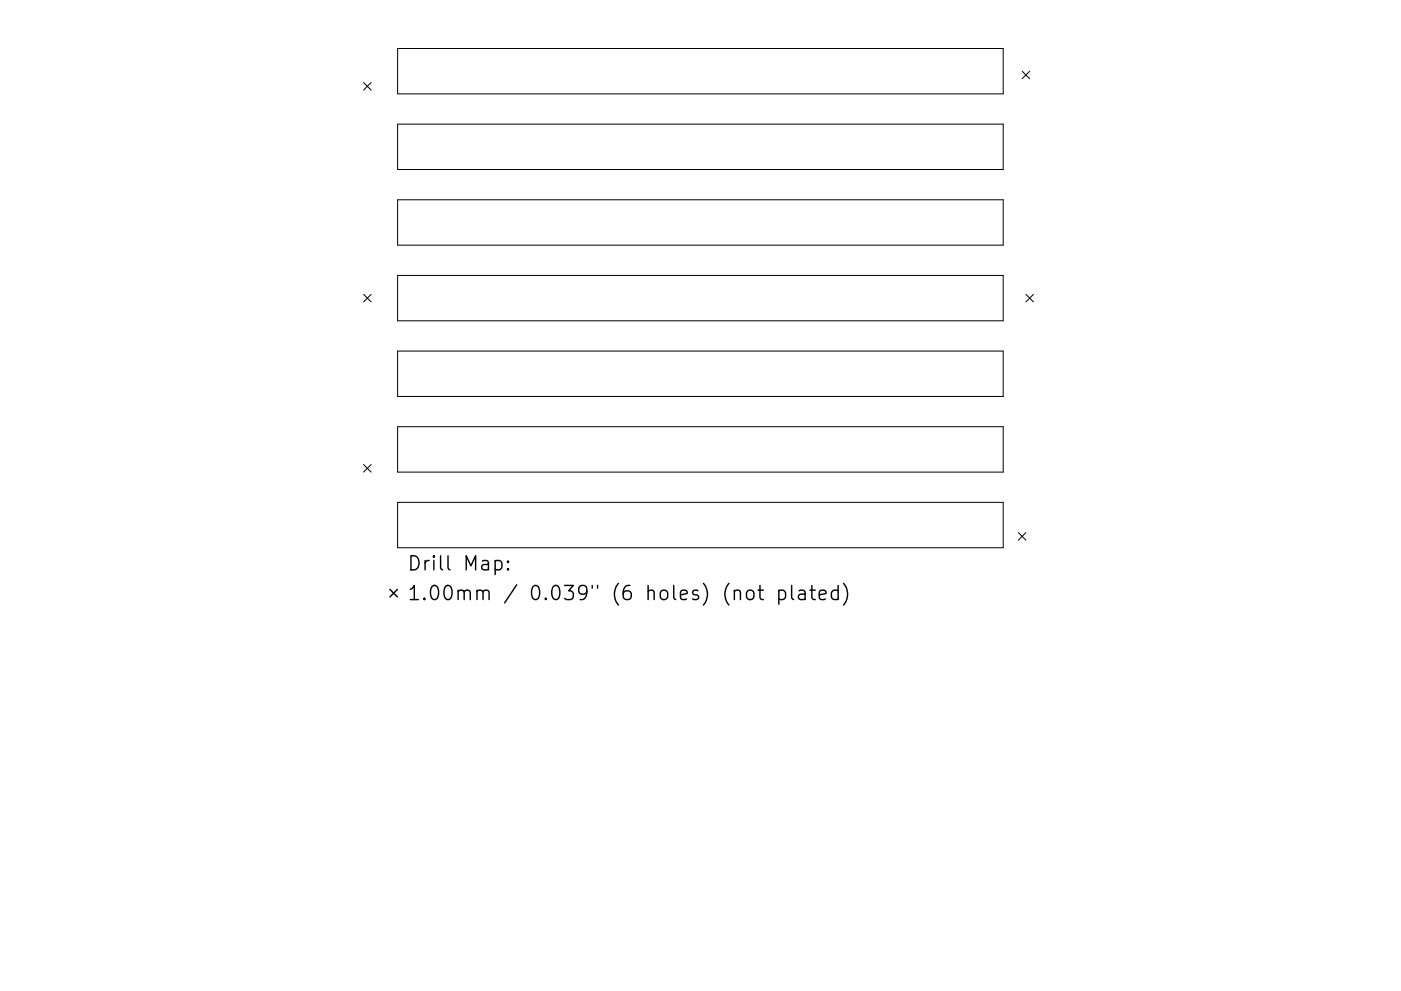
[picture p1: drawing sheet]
<svg xmlns="http://www.w3.org/2000/svg" width="297mm" height="210mm" viewBox="0 0 297 210" stroke-linecap="round" stroke-linejoin="round" font-family="sans-serif">
<defs><g id="words">
<g font-size="4.2">
<text x="86.3" y="121.1">Drill Map:</text>
<text x="86.3" y="127.4">1.00mm / 0.039&quot; (6 holes) (not plated)</text>
</g>
</g></defs>
<g fill="none" stroke="#000" stroke-width=".21">
<path d="M77.1 17.5l1.6 1.6M78.7 17.5l-1.6 1.6M84.3 10.3h128.4v9.6h-128.4zM216.7 15.1l1.6 1.6M218.3 15.1l-1.6 1.6M84.3 26.3h128.4v9.7h-128.4zM84.3 58.4h128.4v9.7h-128.4zM84.3 42.4h128.4v9.6h-128.4zM77.1 62.4l1.6 1.7M78.7 62.4l-1.6 1.7M84.3 74.5h128.4v9.6h-128.4zM217.5 62.4l1.6 1.7"/>
<path d="M219.1 62.4l-1.6 1.7M77.1 98.6l1.6 1.6M78.7 98.6l-1.6 1.6M84.3 90.5h128.4v9.7h-128.4zM84.3 106.6h128.4v9.6h-128.4zM215.9 113l1.6 1.6M217.5 113l-1.6 1.6"/>
</g>
<g fill="none" stroke="#000" stroke-width=".3">
<path d="M105 119.1l.8-.2 .6 .6v.8l-.3 .5-.3 .1-.8-.1M107.7 119.1l.1 .1-.1 .1-.1-.1 .1-.1v.2M82.7 125l1.6 1.7M84.3 125l-1.6 1.7M107.7 120.6l.1 .2-.1 .1-.1-.1 .1-.2v.3M158.4 125.5a.81 .81 0 0 1 .8-.3 .81 .81 0 0 1 .6 .6v.8a.81 .81 0 0 1-.7 .6 .81 .81 0 0 1-.8-.6v-.8zM160.7 125.2h1.1M161.1 124.2v2.6l.2 .3 .5 .1M165.1 125.4l.9-.2 .6 .6v.8l-.3 .5-.3 .1-.9-.1M165.1 125.2v3M167.8 124.2v2.6l.5 .4M169.4 125.4l.3-.2 .9 .2 .1 .2v1.6"/>
<path d="M170.7 125.9l-1 .2a.59 .59 0 0 0-.4 .5 .59 .59 0 0 0 .4 .6l1-.1M171.7 125.2h1.1M172.1 124.2v2.6l.2 .3 .5 .1M173.7 126.2l1.4-.3-.1-.5-.9-.2-.4 .4v1.2l.1 .3 .3 .1 .9-.1M177.7 125.4l-.9-.2-.5 .6v.8l.3 .5 .2 .1 .9-.1M177.7 124.2v3M178.8 123.8a3.4 3.4 0 0 1 0 4.6"/>
</g>
<use href="#words"/>
</svg>
